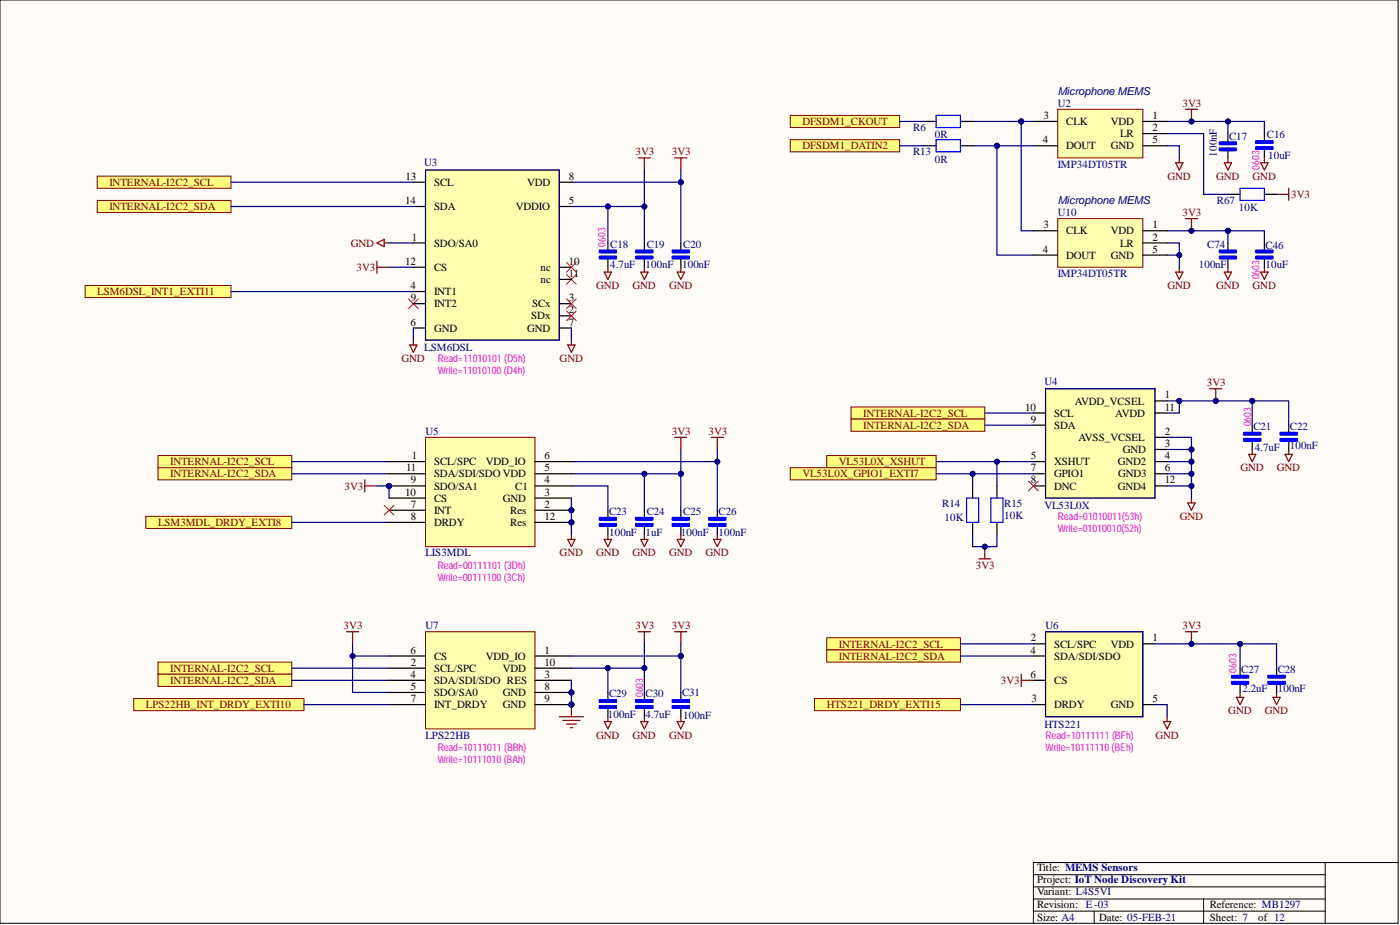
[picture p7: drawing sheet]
<svg xmlns="http://www.w3.org/2000/svg" width="292mm" height="193mm" viewBox="0 0 292 193" stroke-linecap="round" stroke-linejoin="round" font-family="sans-serif">
<defs><g id="words">
<g font-size="2.3" fill="#000080">
<text x="220.7" y="22.3">U2</text>
<text x="220.7" y="19.8">Microphone MEMS</text>
<text x="190.5" y="27.4">R6</text>
<text x="195.1" y="28.9">0R</text>
<text x="256.5" y="29.1">C17</text>
<text x="264.3" y="28.9">C16</text>
<text x="88.5" y="34.7">U3</text>
<text x="190.5" y="32.4">R13</text>
<text x="195.1" y="34">0R</text>
<text x="220.7" y="35">IMP34DT05TR</text>
<text x="253.9" y="32.7" transform="rotate(-90 253.9 32.7)">100nF</text>
<text x="264.6" y="33.2">10uF</text>
<text x="220.7" y="42.6">Microphone MEMS</text>
<text x="220.7" y="45.1">U10</text>
<text x="253.9" y="42.6">R67</text>
<text x="258.5" y="44.1">10K</text>
<text x="127.3" y="51.7">C18</text>
<text x="134.9" y="51.7">C19</text>
<text x="142.6" y="51.7">C20</text>
<text x="251.9" y="51.7">C74</text>
<text x="264.1" y="51.9">C46</text>
<text x="127.3" y="56">4.7uF</text>
<text x="134.7" y="56">100nF</text>
<text x="142.3" y="56">100nF</text>
<text x="220.7" y="57.8">IMP34DT05TR</text>
<text x="250.1" y="56">100nF</text>
<text x="264.1" y="56">10uF</text>
<text x="88.5" y="73.2">LSM6DSL</text>
<text x="217.9" y="80.3">U4</text>
<text x="261.5" y="89.7">C21</text>
<text x="269.1" y="89.7">C22</text>
<text x="88.8" y="90.7">U5</text>
<text x="261.8" y="94">4.7uF</text>
<text x="269.1" y="93.8">100nF</text>
<text x="127.1" y="107.5">C23</text>
<text x="134.9" y="107.5">C24</text>
<text x="142.6" y="107.5">C25</text>
<text x="149.9" y="107.5">C26</text>
<text x="196.6" y="105.7">R14</text>
<text x="209.5" y="105.7">R15</text>
<text x="217.9" y="106.2">VL53L0X</text>
<text x="127.1" y="111.8">100nF</text>
<text x="134.7" y="111.8">1uF</text>
<text x="142" y="111.8">100nF</text>
<text x="149.9" y="111.8">100nF</text>
<text x="197.1" y="108.7">10K</text>
<text x="209.5" y="108.2">10K</text>
<text x="88.8" y="116.1">LIS3MDL</text>
<text x="88.8" y="131.3">U7</text>
<text x="218.1" y="131.3">U6</text>
<text x="259" y="140.4">C27</text>
<text x="266.6" y="140.4">C28</text>
<text x="126.8" y="149.8">100nF</text>
<text x="127.1" y="145.5">C29</text>
<text x="134.7" y="145.5">C30</text>
<text x="134.7" y="149.8">4.7uF</text>
<text x="142.3" y="145.2">C31</text>
<text x="259.2" y="144.5">2.2uF</text>
<text x="266.6" y="144.5">100nF</text>
<text x="88.8" y="154.1">LPS22HB</text>
<text x="142.6" y="150">100nF</text>
<text x="217.9" y="151.8">HTS221</text>
</g>
<g font-size="2.3" fill="#800000">
<text x="246.7" y="22.3">3V3</text>
<text x="167.4" y="26.1">DFSDM1_CKOUT</text>
<text x="132.6" y="32.4">3V3</text>
<text x="140.2" y="32.4">3V3</text>
<text x="167.4" y="31.2">DFSDM1_DATIN2</text>
<text x="22.8" y="38.8">INTERNAL-I2C2_SCL</text>
<text x="243.6" y="37.5">GND</text>
<text x="253.7" y="37.5">GND</text>
<text x="261.4" y="37.5">GND</text>
<text x="269.4" y="41.3">3V3</text>
<text x="22.8" y="43.8">INTERNAL-I2C2_SDA</text>
<text x="246.7" y="45.1">3V3</text>
<text x="73.2" y="51.4">GND</text>
<text x="74.4" y="56.5">3V3</text>
<text x="20.3" y="61.6">LSM6DSL_INT1_EXTI11</text>
<text x="124.4" y="60.3">GND</text>
<text x="132" y="60.3">GND</text>
<text x="139.6" y="60.3">GND</text>
<text x="243.6" y="60.3">GND</text>
<text x="253.7" y="60.3">GND</text>
<text x="261.4" y="60.3">GND</text>
<text x="83.8" y="75.5">GND</text>
<text x="116.8" y="75.5">GND</text>
<text x="251.8" y="80.6">3V3</text>
<text x="180.1" y="86.9">INTERNAL-I2C2_SCL</text>
<text x="180.1" y="89.5">INTERNAL-I2C2_SDA</text>
<text x="140.2" y="90.7">3V3</text>
<text x="147.8" y="90.7">3V3</text>
<text x="35.5" y="97.1">INTERNAL-I2C2_SCL</text>
<text x="35.5" y="99.6">INTERNAL-I2C2_SDA</text>
<text x="167.4" y="99.6">VL53L0X_GPIO1_EXTI7</text>
<text x="175" y="97.1">VL53L0X_XSHUT</text>
<text x="258.8" y="98.3">GND</text>
<text x="266.4" y="98.3">GND</text>
<text x="71.9" y="102.1">3V3</text>
<text x="33" y="109.7">LSM3MDL_DRDY_EXTI8</text>
<text x="246.1" y="108.5">GND</text>
<text x="116.8" y="116.1">GND</text>
<text x="124.4" y="116.1">GND</text>
<text x="132" y="116.1">GND</text>
<text x="139.6" y="116.1">GND</text>
<text x="147.2" y="116.1">GND</text>
<text x="203.6" y="118.6">3V3</text>
<text x="71.7" y="131.3">3V3</text>
<text x="132.6" y="131.3">3V3</text>
<text x="140.2" y="131.3">3V3</text>
<text x="246.7" y="131.3">3V3</text>
<text x="175" y="135.1">INTERNAL-I2C2_SCL</text>
<text x="175" y="137.6">INTERNAL-I2C2_SDA</text>
<text x="35.5" y="140.1">INTERNAL-I2C2_SCL</text>
<text x="35.5" y="142.7">INTERNAL-I2C2_SDA</text>
<text x="208.8" y="142.7">3V3</text>
<text x="30.4" y="147.8">LPS22HB_INT_DRDY_EXTI10</text>
<text x="172.5" y="147.8">HTS221_DRDY_EXTI15</text>
<text x="256.3" y="149">GND</text>
<text x="263.9" y="149">GND</text>
<text x="124.4" y="154.1">GND</text>
<text x="132" y="154.1">GND</text>
<text x="139.6" y="154.1">GND</text>
<text x="241.1" y="154.1">GND</text>
</g>
<g font-size="2.3">
<text x="217.6" y="29.9">4</text>
<text x="217.7" y="24.8">3</text>
<text x="222.5" y="26.1">CLK</text>
<text x="231.8" y="26.1">VDD</text>
<text x="233.7" y="28.6">LR</text>
<text x="240.5" y="24.8">1</text>
<text x="240.5" y="27.4">2</text>
<text x="240.5" y="29.9">5</text>
<text x="222.5" y="31.2">DOUT</text>
<text x="231.8" y="31.2">GND</text>
<text x="84.6" y="37.5">13</text>
<text x="90.6" y="38.8">SCL</text>
<text x="110" y="38.8">VDD</text>
<text x="118.7" y="37.5">8</text>
<text x="84.6" y="42.6">14</text>
<text x="90.6" y="43.8">SDA</text>
<text x="107.6" y="43.8">VDDIO</text>
<text x="118.7" y="42.6">5</text>
<text x="217.7" y="47.6">3</text>
<text x="240.5" y="47.6">1</text>
<text x="85.9" y="50.2">1</text>
<text x="90.6" y="51.4">SDO/SA0</text>
<text x="217.6" y="52.7">4</text>
<text x="222.5" y="48.9">CLK</text>
<text x="222.5" y="54">DOUT</text>
<text x="231.8" y="48.9">VDD</text>
<text x="231.8" y="54">GND</text>
<text x="233.7" y="51.4">LR</text>
<text x="240.5" y="50.2">2</text>
<text x="240.5" y="52.7">5</text>
<text x="84.6" y="55.2">12</text>
<text x="90.6" y="56.5">CS</text>
<text x="112.8" y="59">nc</text>
<text x="112.8" y="56.5">nc</text>
<text x="118.7" y="57.8">11</text>
<text x="118.7" y="55.2">10</text>
<text x="85.7" y="60.3">4</text>
<text x="85.7" y="62.8">9</text>
<text x="90.6" y="61.6">INT1</text>
<text x="90.6" y="64.1">INT2</text>
<text x="111" y="64.1">SCx</text>
<text x="118.7" y="65.4">2</text>
<text x="118.7" y="62.8">3</text>
<text x="85.7" y="67.9">6</text>
<text x="90.6" y="69.2">GND</text>
<text x="110" y="69.2">GND</text>
<text x="110.8" y="66.6">SDx</text>
<text x="118.7" y="67.9">7</text>
<text x="243" y="83.1">1</text>
<text x="213.9" y="85.7">10</text>
<text x="215.1" y="88.2">9</text>
<text x="219.9" y="86.9">SCL</text>
<text x="219.9" y="89.5">SDA</text>
<text x="224.2" y="84.4">AVDD_VCSEL</text>
<text x="232.7" y="86.9">AVDD</text>
<text x="243" y="85.7">11</text>
<text x="85.9" y="95.8">1</text>
<text x="113.6" y="95.8">6</text>
<text x="215.1" y="95.8">5</text>
<text x="225" y="92">AVSS_VCSEL</text>
<text x="234.3" y="94.5">GND</text>
<text x="243" y="93.3">3</text>
<text x="243" y="95.8">4</text>
<text x="243" y="90.7">2</text>
<text x="84.7" y="98.3">11</text>
<text x="85.7" y="100.9">9</text>
<text x="90.6" y="97.1">SCL/SPC</text>
<text x="90.6" y="99.6">SDA/SDI/SDO VDD</text>
<text x="101.4" y="97.1">VDD_IO</text>
<text x="113.6" y="100.9">4</text>
<text x="113.6" y="98.3">5</text>
<text x="215.1" y="98.3">7</text>
<text x="215.1" y="100.9">8</text>
<text x="219.9" y="99.6">GPIO1</text>
<text x="219.9" y="97.1">XSHUT</text>
<text x="233.2" y="97.1">GND2</text>
<text x="233.3" y="99.6">GND3</text>
<text x="243" y="98.3">6</text>
<text x="243" y="100.9">12</text>
<text x="84.6" y="103.4">10</text>
<text x="85.7" y="105.9">7</text>
<text x="90.6" y="102.1">SDO/SA1</text>
<text x="90.6" y="104.7">CS</text>
<text x="90.6" y="107.2">INT</text>
<text x="104.9" y="104.7">GND</text>
<text x="106.5" y="107.2">Res</text>
<text x="107.5" y="102.1">C1</text>
<text x="113.6" y="103.4">3</text>
<text x="113.6" y="105.9">2</text>
<text x="219.9" y="102.1">DNC</text>
<text x="233.2" y="102.1">GND4</text>
<text x="85.7" y="108.5">8</text>
<text x="90.6" y="109.7">DRDY</text>
<text x="106.5" y="109.7">Res</text>
<text x="113.6" y="108.5">12</text>
<text x="85.7" y="136.3">6</text>
<text x="90.6" y="137.6">CS</text>
<text x="101.4" y="137.6">VDD_IO</text>
<text x="113.6" y="136.3">1</text>
<text x="215" y="136.3">4</text>
<text x="215.1" y="133.8">2</text>
<text x="219.9" y="135.1">SCL/SPC</text>
<text x="219.9" y="137.6">SDA/SDI/SDO</text>
<text x="231.8" y="135.1">VDD</text>
<text x="240.5" y="133.8">1</text>
<text x="85.7" y="141.4">4</text>
<text x="85.7" y="138.9">2</text>
<text x="85.7" y="144">5</text>
<text x="90.6" y="140.1">SCL/SPC</text>
<text x="90.6" y="142.7">SDA/SDI/SDO RES</text>
<text x="104.9" y="140.1">VDD</text>
<text x="113.6" y="144">8</text>
<text x="113.6" y="141.4">3</text>
<text x="113.6" y="138.9">10</text>
<text x="215" y="141.4">6</text>
<text x="219.9" y="142.7">CS</text>
<text x="85.7" y="146.5">7</text>
<text x="90.6" y="145.2">SDO/SA0</text>
<text x="90.6" y="147.8">INT_DRDY</text>
<text x="104.9" y="145.2">GND</text>
<text x="104.9" y="147.8">GND</text>
<text x="113.6" y="146.5">9</text>
<text x="215.2" y="146.5">3</text>
<text x="219.9" y="147.8">DRDY</text>
<text x="231.8" y="147.8">GND</text>
<text x="240.5" y="146.5">5</text>
<text x="216.4" y="181.7">Title: MEMS Sensors</text>
<text x="216.4" y="184.3">Project: IoT Node Discovery Kit</text>
<text x="216.4" y="189.3">Revision: E-03</text>
<text x="216.4" y="186.8">Variant: L4S5VI</text>
<text x="252.4" y="189.3">Reference: MB1297</text>
<text x="216.4" y="192.1">Size: A4</text>
<text x="229.3" y="192.1">Date: 05-FEB-21</text>
<text x="252.4" y="192.1">Sheet: 7</text>
<text x="262.5" y="192.1">of 12</text>
</g>
<g font-size="2.2" fill="#f0f">
<text x="262.8" y="35.5" transform="rotate(-90 262.8 35.5)">0603</text>
<text x="126.3" y="51.4" transform="rotate(-90 126.3 51.4)">0603</text>
<text x="262.8" y="58.3" transform="rotate(-90 262.8 58.3)">0603</text>
<text x="91.3" y="75.5">Read=11010101 (D5h)</text>
<text x="91.3" y="78.1">Write=11010100 (D4h)</text>
<text x="261" y="89" transform="rotate(-90 261 89)">0603</text>
<text x="220.7" y="108.5">Read=01010011(53h)</text>
<text x="220.7" y="111">Write=01010010(52h)</text>
<text x="91.3" y="118.6">Read=00111101 (3Dh)</text>
<text x="91.3" y="121.1">Write=00111100 (3Ch)</text>
<text x="258" y="140.4" transform="rotate(-90 258 140.4)">0603</text>
<text x="134.2" y="145.5" transform="rotate(-90 134.2 145.5)">0603</text>
<text x="218.1" y="154.1">Read=10111111 (BFh)</text>
<text x="91.3" y="156.6">Read=10111011 (BBh)</text>
<text x="91.3" y="159.2">Write=10111010 (BAh)</text>
<text x="218.1" y="156.6">Write=10111110 (BEh)</text>
</g>
</g></defs>
<path d="M0 0h291.7v192.6h-291.7z" fill-rule="evenodd" fill="#fffcf8"/>
<path d="M0 0h291.7v192.6h-291.7z" fill="none" stroke="#000" stroke-width=".21"/>
<path d="M0 0h291.7v192.6h-291.7z" fill-rule="evenodd" fill="#fffcf8"/>
<path d="M0 0h291.7v192.6h-291.7zM276.5 179.9v12.7M291.7 179.9h-76.1v12.7M215.6 182.5h60.9M215.6 185h60.9M215.6 190.1h60.9M215.6 187.5h60.9M228.3 190.1v2.5M251.1 187.5v5.1" fill="none" stroke="#000" stroke-width=".21"/>
<circle cx="81.2" cy="101.4" r=".51" fill="#000080"/>
<circle cx="81.2" cy="101.4" r=".51" fill="none" stroke="#000080" stroke-width=".21"/>
<circle cx="119.2" cy="106.4" r=".51" fill="#000080"/>
<circle cx="119.2" cy="106.4" r=".51" fill="none" stroke="#000080" stroke-width=".21"/>
<circle cx="119.2" cy="109" r=".51" fill="#000080"/>
<circle cx="119.2" cy="109" r=".51" fill="none" stroke="#000080" stroke-width=".21"/>
<path d="M88.8 91.2h22.8v22.8h-22.8z" fill-rule="evenodd" fill="#ffffb0"/>
<path d="M88.8 91.2h22.8v22.8h-22.8z" fill="none" stroke="#800000" stroke-width=".21"/>
<path d="M81.2 96.3h7.6M81.2 98.8h7.6M111.6 96.3h7.6M81.2 101.4h7.6M111.6 101.4h7.6M111.6 103.9h7.6" fill="none" stroke="#000" stroke-width=".25"/>
<circle cx="81.2" cy="101.4" r=".51" fill="#000080"/>
<circle cx="81.2" cy="101.4" r=".51" fill="none" stroke="#000080" stroke-width=".21"/>
<path d="M81.2 103.9h7.6M81.2 109h7.6M111.6 106.4h7.6" fill="none" stroke="#000" stroke-width=".25"/>
<circle cx="119.2" cy="106.4" r=".51" fill="#000080"/>
<circle cx="119.2" cy="106.4" r=".51" fill="none" stroke="#000080" stroke-width=".21"/>
<path d="M81.2 106.4h7.6M111.6 109h7.6" fill="none" stroke="#000" stroke-width=".25"/>
<circle cx="119.2" cy="109" r=".51" fill="#000080"/>
<circle cx="119.2" cy="109" r=".51" fill="none" stroke="#000080" stroke-width=".21"/>
<path d="M111.6 98.8h7.6" fill="none" stroke="#000" stroke-width=".25"/>
<g fill="none" stroke="#800000" stroke-width=".25">
<path d="M78.6 54.5v2.5M78.6 55.8h2.6M245.3 56.8h1.5l-.7 1.5zM246.1 55.8v1M255.4 56.8h1.6l-.8 1.5zM256.2 55.8v1M263 56.8h1.6l-.8 1.5zM263.8 55.8v1M116.7 149.5h5.1M117.4 150.3h3.6M118.2 151h2M119 151.8h.5"/>
<path d="M119.2 147v2.5"/>
</g>
<path d="M118.2 57.3l2 2M120.2 57.3l-2 2" fill="none" stroke="#f00" stroke-width=".21"/>
<circle cx="119.2" cy="147" r=".51" fill="#000080"/>
<circle cx="119.2" cy="147" r=".51" fill="none" stroke="#000080" stroke-width=".21"/>
<g fill="none" stroke="#000" stroke-width=".25">
<path d="M126.8 50.7v1.5M126.8 54v1.8M134.4 50.7v1.5M134.4 54v1.8M142 50.7v1.5M142 54v1.8M126.8 106.4v1.6M126.8 109.7v1.8M134.4 106.4v1.6M134.4 109.7v1.8M142 106.4v1.6M142 109.7v1.8"/>
<path d="M149.7 106.4v1.6M149.7 109.7v1.8M126.8 144.5v1.5M126.8 147.8v1.7M134.4 144.5v1.5M134.4 147.8v1.7M142 144.5v1.5M142 147.8v1.7"/>
</g>
<g fill="none" stroke="#00f" stroke-width=".25">
<path d="M125.1 52.2h3.5v.5h-3.5zM125.1 53.5h3.5v.5h-3.5zM132.7 52.2h3.5v.5h-3.5zM132.7 53.5h3.5v.5h-3.5zM140.3 52.2h3.5v.5h-3.5zM140.3 53.5h3.5v.5h-3.5zM125.1 108h3.5v.5h-3.5zM125.1 109.2h3.5v.5h-3.5zM132.7 108h3.5v.5h-3.5zM132.7 109.2h3.5v.5h-3.5zM140.3 108h3.5v.5h-3.5zM140.3 109.2h3.5v.5h-3.5z"/>
<path d="M147.9 108h3.5v.5h-3.5zM147.9 109.2h3.5v.5h-3.5zM125.1 146h3.5v.5h-3.5zM125.1 147.2h3.5v.6h-3.5zM132.7 146h3.5v.5h-3.5zM132.7 147.2h3.5v.6h-3.5zM140.3 146h3.5v.5h-3.5zM140.3 147.2h3.5v.6h-3.5z"/>
</g>
<g fill="none" stroke="#00f" stroke-width=".76">
<path d="M125.3 52.5h3.1M125.3 53.7h3.1M132.9 52.5h3.1M132.9 53.7h3.1M140.5 52.5h3.1M140.5 53.7h3.1M125.3 108.2h3.1M125.3 109.5h3.1M132.9 108.2h3.1M132.9 109.5h3.1M140.5 108.2h3.1M140.5 109.5h3.1"/>
<path d="M148.1 108.2h3.1M148.1 109.5h3.1M125.3 146.2h3.1M125.3 147.5h3.1M132.9 146.2h3.1M132.9 147.5h3.1M140.5 146.2h3.1M140.5 147.5h3.1"/>
</g>
<g fill="none" stroke="#800000" stroke-width=".25">
<path d="M126.1 56.8h1.5l-.8 1.5zM126.8 55.8v1M133.7 56.8h1.5l-.8 1.5zM134.4 55.8v1M141.3 56.8h1.5l-.8 1.5zM142 55.8v1M118.5 72h1.5l-.8 1.5zM119.2 71v1M118.5 112.5h1.5l-.8 1.5zM119.2 111.5v1M126.1 112.5h1.5l-.8 1.5zM126.8 111.5v1"/>
<path d="M133.7 112.5h1.5l-.8 1.5zM134.4 111.5v1M141.3 112.5h1.5l-.8 1.5zM142 111.5v1M148.9 112.5h1.5l-.7 1.5zM149.7 111.5v1M126.1 150.5h1.5l-.8 1.6zM126.8 149.5v1M133.7 150.5h1.5l-.8 1.6zM134.4 149.5v1M141.3 150.5h1.5l-.8 1.6zM142 149.5v1"/>
</g>
<circle cx="119.2" cy="144.5" r=".51" fill="#000080"/>
<circle cx="119.2" cy="144.5" r=".51" fill="none" stroke="#000080" stroke-width=".21"/>
<circle cx="119.2" cy="147" r=".51" fill="#000080"/>
<circle cx="119.2" cy="147" r=".51" fill="none" stroke="#000080" stroke-width=".21"/>
<path d="M88.8 131.8h22.8v20.3h-22.8z" fill-rule="evenodd" fill="#ffffb0"/>
<path d="M88.8 131.8h22.8v20.3h-22.8z" fill="none" stroke="#800000" stroke-width=".21"/>
<path d="M81.2 139.4h7.6M111.6 136.9h7.6M111.6 144.5h7.6" fill="none" stroke="#000" stroke-width=".25"/>
<circle cx="119.2" cy="144.5" r=".51" fill="#000080"/>
<circle cx="119.2" cy="144.5" r=".51" fill="none" stroke="#000080" stroke-width=".21"/>
<path d="M81.2 136.9h7.6M81.2 141.9h7.6M81.2 144.5h7.6M81.2 147h7.6M111.6 141.9h7.6M111.6 147h7.6" fill="none" stroke="#000" stroke-width=".25"/>
<circle cx="119.2" cy="147" r=".51" fill="#000080"/>
<circle cx="119.2" cy="147" r=".51" fill="none" stroke="#000080" stroke-width=".21"/>
<path d="M111.6 139.4h7.6" fill="none" stroke="#000" stroke-width=".25"/>
<path d="M85.2 62.3l2.1 2.1M87.3 62.3l-2.1 2.1" fill="none" stroke="#f00" stroke-width=".21"/>
<path d="M218.1 131.8h20.3v17.7h-20.3z" fill-rule="evenodd" fill="#ffffb0"/>
<path d="M218.1 131.8h20.3v17.7h-20.3z" fill="none" stroke="#800000" stroke-width=".21"/>
<path d="M215.6 134.3h2.5M215.6 136.9h2.5M238.4 134.3h2.6M215.6 147h2.5M215.6 141.9h2.5M238.4 147h2.6" fill="none" stroke="#000" stroke-width=".25"/>
<path d="M218.1 131.8h20.3v17.7h-20.3z" fill="none" stroke="#0c0087" stroke-width=".25"/>
<path d="M247.3 131.8h2.6M248.6 131.8v2.5" fill="none" stroke="#800000" stroke-width=".25"/>
<circle cx="248.6" cy="134.3" r=".51" fill="#000080"/>
<circle cx="248.6" cy="134.3" r=".51" fill="none" stroke="#000080" stroke-width=".21"/>
<path d="M242.8 150.5h1.5l-.8 1.6zM243.5 149.5v1M258 145.5h1.5l-.8 1.5zM258.7 144.5v1M265.6 145.5h1.5l-.8 1.5zM266.3 144.5v1" fill="none" stroke="#800000" stroke-width=".25"/>
<path d="M258.7 139.4v1.5M266.3 139.4v1.5M258.7 142.7v1.8M266.3 142.7v1.8" fill="none" stroke="#000" stroke-width=".25"/>
<path d="M257 140.9h3.5v.5h-3.5zM257 142.2h3.5v.5h-3.5zM264.6 140.9h3.5v.5h-3.5zM264.6 142.2h3.5v.5h-3.5z" fill="none" stroke="#00f" stroke-width=".25"/>
<path d="M257.2 141.2h3.1M257.2 142.4h3.1M264.8 141.2h3.1M264.8 142.4h3.1" fill="none" stroke="#00f" stroke-width=".76"/>
<path d="M218.1 81.1h22.9v22.8h-22.9z" fill-rule="evenodd" fill="#ffffb0"/>
<path d="M218.1 81.1h22.9v22.8h-22.9z" fill="none" stroke="#800000" stroke-width=".21"/>
<path d="M215.6 98.8h2.5M215.6 96.3h2.5M215.6 86.2h2.5M215.6 88.7h2.5M241 98.8h2.5M241 93.8h2.5M241 96.3h2.5M241 86.2h2.5M241 83.6h2.5M241 91.2h2.5M215.6 101.4h2.5M241 101.4h2.5" fill="none" stroke="#000" stroke-width=".25"/>
<path d="M218.1 81.1h22.9v22.8h-22.9z" fill="none" stroke="#0c0087" stroke-width=".25"/>
<path d="M252.4 81.1h2.5M253.7 81.1v2.5" fill="none" stroke="#800000" stroke-width=".25"/>
<circle cx="253.7" cy="83.6" r=".51" fill="#000080"/>
<circle cx="253.7" cy="83.6" r=".51" fill="none" stroke="#000080" stroke-width=".21"/>
<path d="M260.5 94.8h1.5l-.7 1.5zM261.3 93.8v1M268.1 94.8h1.5l-.7 1.5zM268.9 93.8v1M204.2 116.6h2.5M205.5 114v2.6M247.8 104.9h1.5l-.7 1.5zM248.6 103.9v1" fill="none" stroke="#800000" stroke-width=".25"/>
<path d="M261.3 88.7v1.5M261.3 92v1.8M268.9 88.7v1.5M268.9 92v1.8" fill="none" stroke="#000" stroke-width=".25"/>
<path d="M259.5 90.2h3.5v.5h-3.5zM259.5 91.5h3.5v.5h-3.5zM267.1 90.2h3.6v.5h-3.6zM267.1 91.5h3.6v.5h-3.6z" fill="none" stroke="#00f" stroke-width=".25"/>
<path d="M259.7 90.5h3.1M259.7 91.7h3.1M267.4 90.5h3M267.4 91.7h3" fill="none" stroke="#00f" stroke-width=".76"/>
<path d="M214.6 100.4l2 2M216.6 100.4l-2 2" fill="none" stroke="#f00" stroke-width=".21"/>
<circle cx="205.5" cy="114" r=".51" fill="#000080"/>
<circle cx="205.5" cy="114" r=".51" fill="none" stroke="#000080" stroke-width=".21"/>
<path d="M202.9 101.4v2.5M202.9 109v2.5M208 101.4v2.5M208 109v2.5" fill="none" stroke="#000" stroke-width=".25"/>
<path d="M201.7 103.9h2.5v5.1h-2.5zM206.7 103.9h2.6v5.1h-2.6z" fill="none" stroke="#00f" stroke-width=".25"/>
<path d="M172.5 133.1h27.9v2.5h-27.9z" fill-rule="evenodd" fill="#ffff80"/>
<path d="M172.5 133.1h27.9v2.5h-27.9z" fill="none" stroke="#800000" stroke-width=".21"/>
<path d="M172.5 135.6h27.9v2.5h-27.9z" fill-rule="evenodd" fill="#ffff80"/>
<path d="M172.5 135.6h27.9v2.5h-27.9z" fill="none" stroke="#800000" stroke-width=".21"/>
<path d="M177.6 84.9h27.9v2.5h-27.9z" fill-rule="evenodd" fill="#ffff80"/>
<path d="M177.6 84.9h27.9v2.5h-27.9z" fill="none" stroke="#800000" stroke-width=".21"/>
<path d="M177.6 87.4h27.9v2.6h-27.9z" fill-rule="evenodd" fill="#ffff80"/>
<path d="M177.6 87.4h27.9v2.6h-27.9z" fill="none" stroke="#800000" stroke-width=".21"/>
<path d="M172.5 95h22.8v2.6h-22.8z" fill-rule="evenodd" fill="#ffff80"/>
<path d="M172.5 95h22.8v2.6h-22.8z" fill="none" stroke="#800000" stroke-width=".21"/>
<path d="M164.9 97.6h30.4v2.5h-30.4z" fill-rule="evenodd" fill="#ffff80"/>
<path d="M164.9 97.6h30.4v2.5h-30.4z" fill="none" stroke="#800000" stroke-width=".21"/>
<path d="M33 95h27.9v2.6h-27.9z" fill-rule="evenodd" fill="#ffff80"/>
<path d="M33 95h27.9v2.6h-27.9z" fill="none" stroke="#800000" stroke-width=".21"/>
<path d="M33 97.6h27.9v2.5h-27.9z" fill-rule="evenodd" fill="#ffff80"/>
<path d="M33 97.6h27.9v2.5h-27.9z" fill="none" stroke="#800000" stroke-width=".21"/>
<path d="M33 138.1h27.9v2.6h-27.9z" fill-rule="evenodd" fill="#ffff80"/>
<path d="M33 138.1h27.9v2.6h-27.9z" fill="none" stroke="#800000" stroke-width=".21"/>
<path d="M33 140.7h27.9v2.5h-27.9z" fill-rule="evenodd" fill="#ffff80"/>
<path d="M33 140.7h27.9v2.5h-27.9z" fill="none" stroke="#800000" stroke-width=".21"/>
<path d="M30.4 107.7h30.5v2.5h-30.5z" fill-rule="evenodd" fill="#ffff80"/>
<path d="M30.4 107.7h30.5v2.5h-30.5z" fill="none" stroke="#800000" stroke-width=".21"/>
<path d="M27.9 145.7h35.5v2.6h-35.5z" fill-rule="evenodd" fill="#ffff80"/>
<path d="M27.9 145.7h35.5v2.6h-35.5z" fill="none" stroke="#800000" stroke-width=".21"/>
<path d="M17.8 59.6h30.4v2.5h-30.4z" fill-rule="evenodd" fill="#ffff80"/>
<path d="M17.8 59.6h30.4v2.5h-30.4z" fill="none" stroke="#800000" stroke-width=".21"/>
<path d="M20.3 36.7h27.9v2.6h-27.9z" fill-rule="evenodd" fill="#ffff80"/>
<path d="M20.3 36.7h27.9v2.6h-27.9z" fill="none" stroke="#800000" stroke-width=".21"/>
<path d="M20.3 41.8h27.9v2.5h-27.9z" fill-rule="evenodd" fill="#ffff80"/>
<path d="M20.3 41.8h27.9v2.5h-27.9z" fill="none" stroke="#800000" stroke-width=".21"/>
<g fill="none" stroke="#800000" stroke-width=".25">
<path d="M133.2 32.9h2.5M134.4 32.9v2.6M140.8 32.9h2.5M142 32.9v2.6M247.3 45.6h2.6M248.6 45.6v2.5M140.8 91.2h2.5M142 91.2v2.6M148.4 91.2h2.5M149.7 91.2v2.6M76.1 100.1v2.5M76.1 101.4h2.5"/>
<path d="M72.3 131.8h2.5M73.6 131.8v2.5M133.2 131.8h2.5M134.4 131.8v2.5M140.8 131.8h2.5M142 131.8v2.5"/>
</g>
<circle cx="248.6" cy="48.1" r=".51" fill="#000080"/>
<circle cx="248.6" cy="48.1" r=".51" fill="none" stroke="#000080" stroke-width=".21"/>
<path d="M80.2 105.4l2 2.1M82.2 105.4l-2 2.1" fill="none" stroke="#f00" stroke-width=".21"/>
<path d="M88.8 35.5h27.9v35.5h-27.9z" fill-rule="evenodd" fill="#ffffb0"/>
<path d="M88.8 35.5h27.9v35.5h-27.9z" fill="none" stroke="#800000" stroke-width=".21"/>
<g fill="none" stroke="#000" stroke-width=".25">
<path d="M86.2 38h2.6M116.7 38h2.5M86.2 43.1h2.6M86.2 50.7h2.6M86.2 55.8h2.6M116.7 43.1h2.5M116.7 55.8h2.5M116.7 58.3h2.5M86.2 60.8h2.6M86.2 63.4h2.6M86.2 68.4h2.6M116.7 65.9h2.5"/>
<path d="M116.7 63.4h2.5M116.7 68.4h2.5"/>
</g>
<path d="M88.8 35.5h27.9v35.5h-27.9z" fill="none" stroke="#0c0087" stroke-width=".25"/>
<path d="M118.2 54.7l2 2.1M120.2 54.7l-2 2.1" fill="none" stroke="#f00" stroke-width=".21"/>
<path d="M78.6 50.7l1.6-.8v1.5zM80.2 50.7h1M85.5 72h1.5l-.8 1.5zM86.2 71v1" fill="none" stroke="#800000" stroke-width=".25"/>
<path d="M243.5 53.2h2.6" fill="none" stroke="#000080" stroke-width=".25"/>
<circle cx="246.1" cy="53.2" r=".51" fill="#000080"/>
<circle cx="246.1" cy="53.2" r=".51" fill="none" stroke="#000080" stroke-width=".21"/>
<path d="M256.2 48.1h7.6v2.6" fill="none" stroke="#000080" stroke-width=".25"/>
<circle cx="256.2" cy="48.1" r=".51" fill="#000080"/>
<circle cx="256.2" cy="48.1" r=".51" fill="none" stroke="#000080" stroke-width=".21"/>
<path d="M48.2 38h38M149.7 93.8v12.6M119.2 101.4h7.6v5" fill="none" stroke="#000080" stroke-width=".25"/>
<circle cx="149.7" cy="96.3" r=".51" fill="#000080"/>
<circle cx="149.7" cy="96.3" r=".51" fill="none" stroke="#000080" stroke-width=".21"/>
<path d="M119.2 96.3h30.5" fill="none" stroke="#000080" stroke-width=".25"/>
<circle cx="149.7" cy="96.3" r=".51" fill="#000080"/>
<circle cx="149.7" cy="96.3" r=".51" fill="none" stroke="#000080" stroke-width=".21"/>
<path d="M134.4 98.8v7.6" fill="none" stroke="#000080" stroke-width=".25"/>
<circle cx="134.4" cy="98.8" r=".51" fill="#000080"/>
<circle cx="134.4" cy="98.8" r=".51" fill="none" stroke="#000080" stroke-width=".21"/>
<path d="M73.6 136.9h7.6" fill="none" stroke="#000080" stroke-width=".25"/>
<circle cx="73.6" cy="136.9" r=".51" fill="#000080"/>
<circle cx="73.6" cy="136.9" r=".51" fill="none" stroke="#000080" stroke-width=".21"/>
<path d="M119.2 141.9v5.1" fill="none" stroke="#000080" stroke-width=".25"/>
<circle cx="119.2" cy="144.5" r=".51" fill="#000080"/>
<circle cx="119.2" cy="144.5" r=".51" fill="none" stroke="#000080" stroke-width=".21"/>
<circle cx="119.2" cy="147" r=".51" fill="#000080"/>
<circle cx="119.2" cy="147" r=".51" fill="none" stroke="#000080" stroke-width=".21"/>
<path d="M48.2 43.1h38M48.2 60.8h38M60.9 109h20.3M119.2 103.9v7.6" fill="none" stroke="#000080" stroke-width=".25"/>
<circle cx="119.2" cy="106.4" r=".51" fill="#000080"/>
<circle cx="119.2" cy="106.4" r=".51" fill="none" stroke="#000080" stroke-width=".21"/>
<circle cx="119.2" cy="109" r=".51" fill="#000080"/>
<circle cx="119.2" cy="109" r=".51" fill="none" stroke="#000080" stroke-width=".21"/>
<path d="M126.8 139.4v5.1" fill="none" stroke="#000080" stroke-width=".25"/>
<circle cx="126.8" cy="139.4" r=".51" fill="#000080"/>
<circle cx="126.8" cy="139.4" r=".51" fill="none" stroke="#000080" stroke-width=".21"/>
<path d="M73.6 134.3v10.2h7.6M63.4 147h17.8" fill="none" stroke="#000080" stroke-width=".25"/>
<circle cx="73.6" cy="136.9" r=".51" fill="#000080"/>
<circle cx="73.6" cy="136.9" r=".51" fill="none" stroke="#000080" stroke-width=".21"/>
<path d="M126.8 43.1v7.6" fill="none" stroke="#000080" stroke-width=".25"/>
<circle cx="126.8" cy="43.1" r=".51" fill="#000080"/>
<circle cx="126.8" cy="43.1" r=".51" fill="none" stroke="#000080" stroke-width=".21"/>
<path d="M134.4 35.5v15.2" fill="none" stroke="#000080" stroke-width=".25"/>
<circle cx="134.4" cy="43.1" r=".51" fill="#000080"/>
<circle cx="134.4" cy="43.1" r=".51" fill="none" stroke="#000080" stroke-width=".21"/>
<path d="M60.9 96.3h20.3M119.2 139.4h15.2" fill="none" stroke="#000080" stroke-width=".25"/>
<circle cx="134.4" cy="139.4" r=".51" fill="#000080"/>
<circle cx="134.4" cy="139.4" r=".51" fill="none" stroke="#000080" stroke-width=".21"/>
<circle cx="126.8" cy="139.4" r=".51" fill="#000080"/>
<circle cx="126.8" cy="139.4" r=".51" fill="none" stroke="#000080" stroke-width=".21"/>
<path d="M60.9 98.8h20.3M134.4 134.3v10.2M60.9 141.9h20.3" fill="none" stroke="#000080" stroke-width=".25"/>
<circle cx="134.4" cy="139.4" r=".51" fill="#000080"/>
<circle cx="134.4" cy="139.4" r=".51" fill="none" stroke="#000080" stroke-width=".21"/>
<path d="M60.9 139.4h20.3M200.4 134.3h15.2M200.4 136.9h15.2M241 134.3h25.3v5.1M241 147h2.5v2.5" fill="none" stroke="#000080" stroke-width=".25"/>
<circle cx="248.6" cy="134.3" r=".51" fill="#000080"/>
<circle cx="248.6" cy="134.3" r=".51" fill="none" stroke="#000080" stroke-width=".21"/>
<circle cx="258.7" cy="134.3" r=".51" fill="#000080"/>
<circle cx="258.7" cy="134.3" r=".51" fill="none" stroke="#000080" stroke-width=".21"/>
<path d="M246.1 83.6h15.2" fill="none" stroke="#000080" stroke-width=".25"/>
<circle cx="246.1" cy="83.6" r=".51" fill="#000080"/>
<circle cx="246.1" cy="83.6" r=".51" fill="none" stroke="#000080" stroke-width=".21"/>
<circle cx="253.7" cy="83.6" r=".51" fill="#000080"/>
<circle cx="253.7" cy="83.6" r=".51" fill="none" stroke="#000080" stroke-width=".21"/>
<circle cx="261.3" cy="83.6" r=".51" fill="#000080"/>
<circle cx="261.3" cy="83.6" r=".51" fill="none" stroke="#000080" stroke-width=".21"/>
<path d="M261.3 83.6v5.1" fill="none" stroke="#000080" stroke-width=".25"/>
<circle cx="261.3" cy="83.6" r=".51" fill="#000080"/>
<circle cx="261.3" cy="83.6" r=".51" fill="none" stroke="#000080" stroke-width=".21"/>
<path d="M261.3 83.6h7.6v5.1" fill="none" stroke="#000080" stroke-width=".25"/>
<circle cx="261.3" cy="83.6" r=".51" fill="#000080"/>
<circle cx="261.3" cy="83.6" r=".51" fill="none" stroke="#000080" stroke-width=".21"/>
<path d="M243.5 91.2h5.1v12.7" fill="none" stroke="#000080" stroke-width=".25"/>
<circle cx="248.6" cy="93.8" r=".51" fill="#000080"/>
<circle cx="248.6" cy="93.8" r=".51" fill="none" stroke="#000080" stroke-width=".21"/>
<circle cx="248.6" cy="96.3" r=".51" fill="#000080"/>
<circle cx="248.6" cy="96.3" r=".51" fill="none" stroke="#000080" stroke-width=".21"/>
<circle cx="248.6" cy="98.8" r=".51" fill="#000080"/>
<circle cx="248.6" cy="98.8" r=".51" fill="none" stroke="#000080" stroke-width=".21"/>
<circle cx="248.6" cy="101.4" r=".51" fill="#000080"/>
<circle cx="248.6" cy="101.4" r=".51" fill="none" stroke="#000080" stroke-width=".21"/>
<path d="M243.5 93.8h5.1" fill="none" stroke="#000080" stroke-width=".25"/>
<circle cx="248.6" cy="93.8" r=".51" fill="#000080"/>
<circle cx="248.6" cy="93.8" r=".51" fill="none" stroke="#000080" stroke-width=".21"/>
<path d="M243.5 96.3h5.1" fill="none" stroke="#000080" stroke-width=".25"/>
<circle cx="248.6" cy="96.3" r=".51" fill="#000080"/>
<circle cx="248.6" cy="96.3" r=".51" fill="none" stroke="#000080" stroke-width=".21"/>
<path d="M243.5 98.8h5.1" fill="none" stroke="#000080" stroke-width=".25"/>
<circle cx="248.6" cy="98.8" r=".51" fill="#000080"/>
<circle cx="248.6" cy="98.8" r=".51" fill="none" stroke="#000080" stroke-width=".21"/>
<path d="M243.5 101.4h5.1" fill="none" stroke="#000080" stroke-width=".25"/>
<circle cx="248.6" cy="101.4" r=".51" fill="#000080"/>
<circle cx="248.6" cy="101.4" r=".51" fill="none" stroke="#000080" stroke-width=".21"/>
<path d="M142 35.5v15.2M205.5 86.2h10.1M205.5 88.7h10.1" fill="none" stroke="#000080" stroke-width=".25"/>
<circle cx="142" cy="38" r=".51" fill="#000080"/>
<circle cx="142" cy="38" r=".51" fill="none" stroke="#000080" stroke-width=".21"/>
<path d="M142 93.8v5" fill="none" stroke="#000080" stroke-width=".25"/>
<circle cx="142" cy="98.8" r=".51" fill="#000080"/>
<circle cx="142" cy="98.8" r=".51" fill="none" stroke="#000080" stroke-width=".21"/>
<path d="M246.1 83.6v2.6h-2.6" fill="none" stroke="#000080" stroke-width=".25"/>
<circle cx="246.1" cy="83.6" r=".51" fill="#000080"/>
<circle cx="246.1" cy="83.6" r=".51" fill="none" stroke="#000080" stroke-width=".21"/>
<path d="M243.5 83.6h2.6" fill="none" stroke="#000080" stroke-width=".25"/>
<circle cx="246.1" cy="83.6" r=".51" fill="#000080"/>
<circle cx="246.1" cy="83.6" r=".51" fill="none" stroke="#000080" stroke-width=".21"/>
<path d="M258.7 134.3v5.1" fill="none" stroke="#000080" stroke-width=".25"/>
<circle cx="258.7" cy="134.3" r=".51" fill="#000080"/>
<circle cx="258.7" cy="134.3" r=".51" fill="none" stroke="#000080" stroke-width=".21"/>
<path d="M195.3 96.3h20.3" fill="none" stroke="#000080" stroke-width=".25"/>
<circle cx="208" cy="96.3" r=".51" fill="#000080"/>
<circle cx="208" cy="96.3" r=".51" fill="none" stroke="#000080" stroke-width=".21"/>
<path d="M195.3 98.8h20.3" fill="none" stroke="#000080" stroke-width=".25"/>
<circle cx="202.9" cy="98.8" r=".51" fill="#000080"/>
<circle cx="202.9" cy="98.8" r=".51" fill="none" stroke="#000080" stroke-width=".21"/>
<path d="M202.9 98.8v2.6" fill="none" stroke="#000080" stroke-width=".25"/>
<circle cx="202.9" cy="98.8" r=".51" fill="#000080"/>
<circle cx="202.9" cy="98.8" r=".51" fill="none" stroke="#000080" stroke-width=".21"/>
<path d="M202.9 111.5v2.5h5.1v-2.5" fill="none" stroke="#000080" stroke-width=".25"/>
<circle cx="205.5" cy="114" r=".51" fill="#000080"/>
<circle cx="205.5" cy="114" r=".51" fill="none" stroke="#000080" stroke-width=".21"/>
<path d="M208 96.3v5.1" fill="none" stroke="#000080" stroke-width=".25"/>
<circle cx="208" cy="96.3" r=".51" fill="#000080"/>
<circle cx="208" cy="96.3" r=".51" fill="none" stroke="#000080" stroke-width=".21"/>
<path d="M119.2 38h22.8" fill="none" stroke="#000080" stroke-width=".25"/>
<circle cx="142" cy="38" r=".51" fill="#000080"/>
<circle cx="142" cy="38" r=".51" fill="none" stroke="#000080" stroke-width=".21"/>
<path d="M119.2 98.8h22.8" fill="none" stroke="#000080" stroke-width=".25"/>
<circle cx="134.4" cy="98.8" r=".51" fill="#000080"/>
<circle cx="134.4" cy="98.8" r=".51" fill="none" stroke="#000080" stroke-width=".21"/>
<circle cx="142" cy="98.8" r=".51" fill="#000080"/>
<circle cx="142" cy="98.8" r=".51" fill="none" stroke="#000080" stroke-width=".21"/>
<path d="M142 98.8v7.6" fill="none" stroke="#000080" stroke-width=".25"/>
<circle cx="142" cy="98.8" r=".51" fill="#000080"/>
<circle cx="142" cy="98.8" r=".51" fill="none" stroke="#000080" stroke-width=".21"/>
<path d="M81.2 101.4v2.5" fill="none" stroke="#000080" stroke-width=".25"/>
<circle cx="81.2" cy="101.4" r=".51" fill="#000080"/>
<circle cx="81.2" cy="101.4" r=".51" fill="none" stroke="#000080" stroke-width=".21"/>
<path d="M78.6 101.4h2.6" fill="none" stroke="#000080" stroke-width=".25"/>
<circle cx="81.2" cy="101.4" r=".51" fill="#000080"/>
<circle cx="81.2" cy="101.4" r=".51" fill="none" stroke="#000080" stroke-width=".21"/>
<path d="M119.2 43.1h15.2" fill="none" stroke="#000080" stroke-width=".25"/>
<circle cx="134.4" cy="43.1" r=".51" fill="#000080"/>
<circle cx="134.4" cy="43.1" r=".51" fill="none" stroke="#000080" stroke-width=".21"/>
<circle cx="126.8" cy="43.1" r=".51" fill="#000080"/>
<circle cx="126.8" cy="43.1" r=".51" fill="none" stroke="#000080" stroke-width=".21"/>
<path d="M81.2 55.8h5M81.2 50.7h5M86.2 68.4v2.6M119.2 68.4v2.6" fill="none" stroke="#000080" stroke-width=".25"/>
<path d="M118.2 62.3l2 2.1M118.2 64.9l2 2M120.2 62.3l-2 2.1M120.2 64.9l-2 2" fill="none" stroke="#f00" stroke-width=".21"/>
<path d="M213.1 140.7v2.5M213.1 141.9h2.5" fill="none" stroke="#800000" stroke-width=".25"/>
<path d="M170 145.7h30.4v2.6h-30.4z" fill-rule="evenodd" fill="#ffff80"/>
<path d="M170 145.7h30.4v2.6h-30.4z" fill="none" stroke="#800000" stroke-width=".21"/>
<path d="M256.2 48.1v2.6M200.4 147h15.2" fill="none" stroke="#000080" stroke-width=".25"/>
<circle cx="256.2" cy="48.1" r=".51" fill="#000080"/>
<circle cx="256.2" cy="48.1" r=".51" fill="none" stroke="#000080" stroke-width=".21"/>
<path d="M142 136.9v7.6" fill="none" stroke="#000080" stroke-width=".25"/>
<circle cx="142" cy="136.9" r=".51" fill="#000080"/>
<circle cx="142" cy="136.9" r=".51" fill="none" stroke="#000080" stroke-width=".21"/>
<path d="M220.7 22.8h17.7v10.1h-17.7z" fill-rule="evenodd" fill="#ffffb0"/>
<path d="M220.7 22.8h17.7v10.1h-17.7z" fill="none" stroke="#800000" stroke-width=".21"/>
<path d="M215.6 25.3h5.1M215.6 30.4h5.1M238.4 25.3h5.1M238.4 27.9h5.1M238.4 30.4h5.1M256.2 27.9v1.7M256.2 31.4v1.5M263.8 27.9v1.5M263.8 31.2v1.7" fill="none" stroke="#000" stroke-width=".25"/>
<path d="M245.3 34h1.5l-.7 1.5zM246.1 32.9v1.1M255.4 34h1.6l-.8 1.5zM256.2 32.9v1.1M263 34h1.6l-.8 1.5zM263.8 32.9v1.1" fill="none" stroke="#800000" stroke-width=".25"/>
<path d="M254.4 30.9h3.6v.5h-3.6zM254.4 29.6h3.6v.6h-3.6zM262 29.4h3.6v.5h-3.6zM262 30.7h3.6v.5h-3.6z" fill="none" stroke="#00f" stroke-width=".25"/>
<path d="M254.7 31.2h3M254.7 29.9h3M262.3 29.6h3M262.3 30.9h3" fill="none" stroke="#00f" stroke-width=".76"/>
<path d="M164.9 29.1h22.8v2.6h-22.8z" fill-rule="evenodd" fill="#ffff80"/>
<path d="M164.9 29.1h22.8v2.6h-22.8z" fill="none" stroke="#800000" stroke-width=".21"/>
<path d="M164.9 24.1h22.8v2.5h-22.8z" fill-rule="evenodd" fill="#ffff80"/>
<path d="M164.9 24.1h22.8v2.5h-22.8z" fill="none" stroke="#800000" stroke-width=".21"/>
<path d="M247.3 22.8h2.6M248.6 22.8v2.5" fill="none" stroke="#800000" stroke-width=".25"/>
<circle cx="248.6" cy="25.3" r=".51" fill="#000080"/>
<circle cx="248.6" cy="25.3" r=".51" fill="none" stroke="#000080" stroke-width=".21"/>
<path d="M243.5 25.3h20.3v2.6" fill="none" stroke="#000080" stroke-width=".25"/>
<circle cx="256.2" cy="25.3" r=".51" fill="#000080"/>
<circle cx="256.2" cy="25.3" r=".51" fill="none" stroke="#000080" stroke-width=".21"/>
<circle cx="248.6" cy="25.3" r=".51" fill="#000080"/>
<circle cx="248.6" cy="25.3" r=".51" fill="none" stroke="#000080" stroke-width=".21"/>
<path d="M256.2 25.3v2.6" fill="none" stroke="#000080" stroke-width=".25"/>
<circle cx="256.2" cy="25.3" r=".51" fill="#000080"/>
<circle cx="256.2" cy="25.3" r=".51" fill="none" stroke="#000080" stroke-width=".21"/>
<path d="M213.1 25.3v22.8h2.5" fill="none" stroke="#000080" stroke-width=".25"/>
<circle cx="213.1" cy="25.3" r=".51" fill="#000080"/>
<circle cx="213.1" cy="25.3" r=".51" fill="none" stroke="#000080" stroke-width=".21"/>
<path d="M208 30.4v22.8h7.6" fill="none" stroke="#000080" stroke-width=".25"/>
<circle cx="208" cy="30.4" r=".51" fill="#000080"/>
<circle cx="208" cy="30.4" r=".51" fill="none" stroke="#000080" stroke-width=".21"/>
<path d="M268.9 39.3v2.5M266.3 40.5h2.6" fill="none" stroke="#800000" stroke-width=".25"/>
<path d="M256.2 40.5h2.5M263.8 40.5h2.5" fill="none" stroke="#000" stroke-width=".25"/>
<path d="M258.7 39.3h5.1v2.5h-5.1z" fill="none" stroke="#00f" stroke-width=".25"/>
<path d="M243.5 27.9h7.6v12.6h5.1M243.5 50.7h2.6v5.1" fill="none" stroke="#000080" stroke-width=".25"/>
<circle cx="246.1" cy="53.2" r=".51" fill="#000080"/>
<circle cx="246.1" cy="53.2" r=".51" fill="none" stroke="#000080" stroke-width=".21"/>
<path d="M243.5 48.1h12.7" fill="none" stroke="#000080" stroke-width=".25"/>
<circle cx="248.6" cy="48.1" r=".51" fill="#000080"/>
<circle cx="248.6" cy="48.1" r=".51" fill="none" stroke="#000080" stroke-width=".21"/>
<circle cx="256.2" cy="48.1" r=".51" fill="#000080"/>
<circle cx="256.2" cy="48.1" r=".51" fill="none" stroke="#000080" stroke-width=".21"/>
<path d="M220.7 45.6h17.7v10.2h-17.7z" fill-rule="evenodd" fill="#ffffb0"/>
<path d="M220.7 45.6h17.7v10.2h-17.7z" fill="none" stroke="#800000" stroke-width=".21"/>
<path d="M215.6 48.1h5.1M215.6 53.2h5.1M238.4 48.1h5.1M238.4 50.7h5.1M238.4 53.2h5.1M256.2 50.7v1.5M256.2 54v1.8M263.8 50.7v1.5M263.8 54v1.8" fill="none" stroke="#000" stroke-width=".25"/>
<path d="M254.4 52.2h3.6v.5h-3.6zM254.4 53.5h3.6v.5h-3.6zM262 52.2h3.6v.5h-3.6zM262 53.5h3.6v.5h-3.6z" fill="none" stroke="#00f" stroke-width=".25"/>
<path d="M254.7 52.5h3M254.7 53.7h3M262.3 52.5h3M262.3 53.7h3" fill="none" stroke="#00f" stroke-width=".76"/>
<path d="M213.1 25.3h2.5" fill="none" stroke="#000080" stroke-width=".25"/>
<circle cx="213.1" cy="25.3" r=".51" fill="#000080"/>
<circle cx="213.1" cy="25.3" r=".51" fill="none" stroke="#000080" stroke-width=".21"/>
<path d="M202.9 25.3h10.2" fill="none" stroke="#000080" stroke-width=".25"/>
<circle cx="213.1" cy="25.3" r=".51" fill="#000080"/>
<circle cx="213.1" cy="25.3" r=".51" fill="none" stroke="#000080" stroke-width=".21"/>
<path d="M192.8 25.3h2.5M200.4 25.3h2.5" fill="none" stroke="#000" stroke-width=".25"/>
<path d="M195.3 24.1h5.1v2.5h-5.1z" fill="none" stroke="#00f" stroke-width=".25"/>
<path d="M208 30.4h7.6" fill="none" stroke="#000080" stroke-width=".25"/>
<circle cx="208" cy="30.4" r=".51" fill="#000080"/>
<circle cx="208" cy="30.4" r=".51" fill="none" stroke="#000080" stroke-width=".21"/>
<path d="M202.9 30.4h5.1" fill="none" stroke="#000080" stroke-width=".25"/>
<circle cx="208" cy="30.4" r=".51" fill="#000080"/>
<circle cx="208" cy="30.4" r=".51" fill="none" stroke="#000080" stroke-width=".21"/>
<path d="M192.8 30.4h2.5M200.4 30.4h2.5" fill="none" stroke="#000" stroke-width=".25"/>
<path d="M195.3 29.1h5.1v2.6h-5.1z" fill="none" stroke="#00f" stroke-width=".25"/>
<path d="M187.7 25.3h5.1M187.7 30.4h5.1M119.2 136.9h22.8" fill="none" stroke="#000080" stroke-width=".25"/>
<circle cx="142" cy="136.9" r=".51" fill="#000080"/>
<circle cx="142" cy="136.9" r=".51" fill="none" stroke="#000080" stroke-width=".21"/>
<path d="M142 134.3v2.6" fill="none" stroke="#000080" stroke-width=".25"/>
<circle cx="142" cy="136.9" r=".51" fill="#000080"/>
<circle cx="142" cy="136.9" r=".51" fill="none" stroke="#000080" stroke-width=".21"/>
<path d="M243.5 30.4h2.6v2.5" fill="none" stroke="#000080" stroke-width=".25"/>
<use href="#words"/>
</svg>
